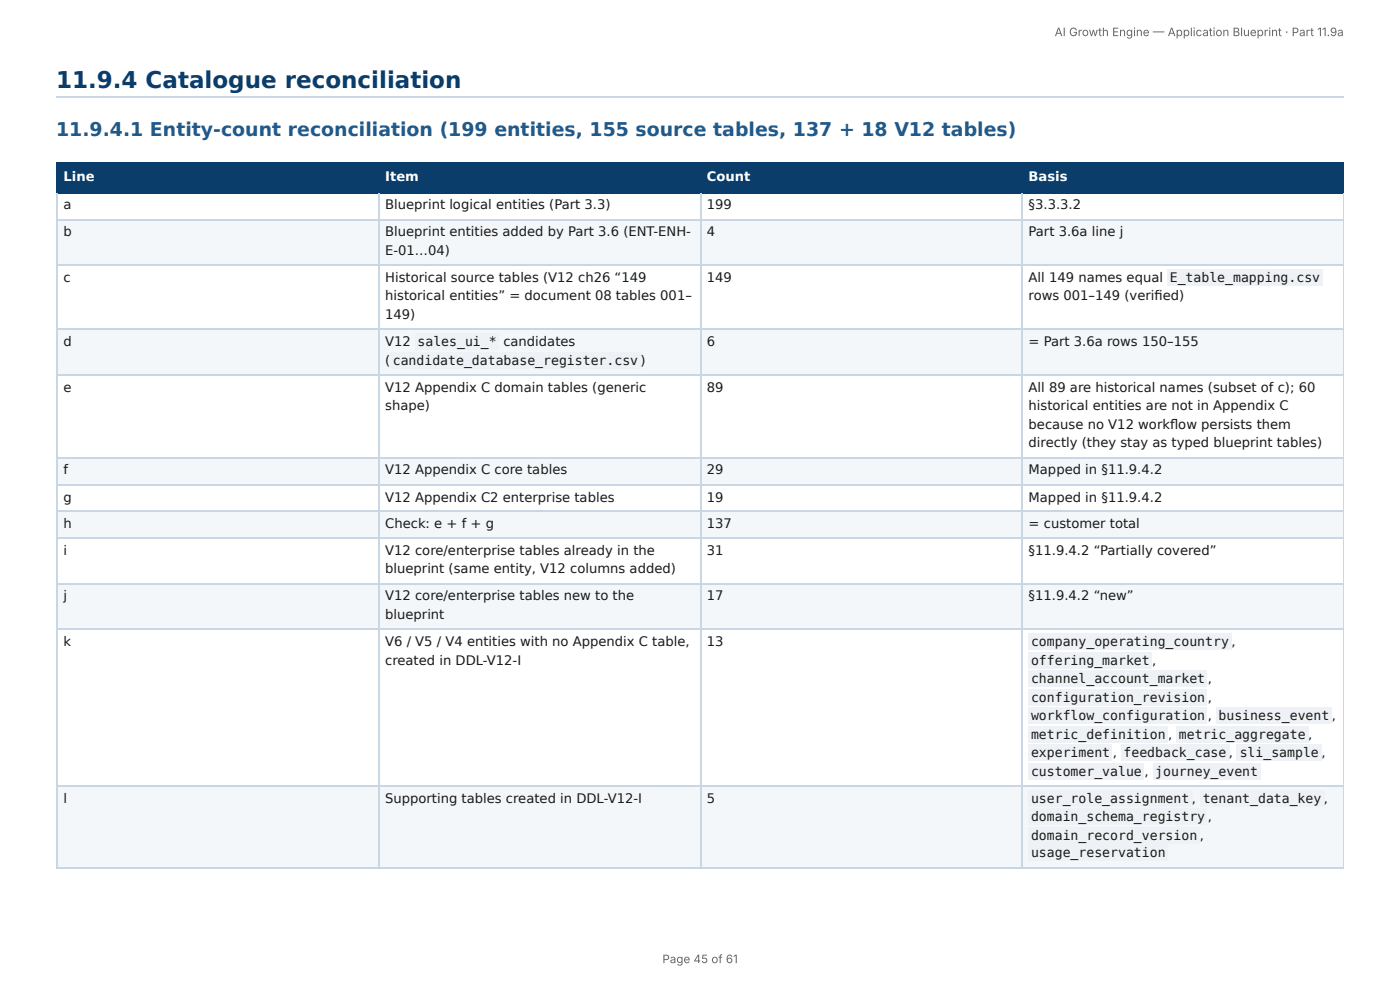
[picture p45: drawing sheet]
<svg xmlns="http://www.w3.org/2000/svg" width="297mm" height="210mm" viewBox="0 0 297 210" stroke-linecap="round" stroke-linejoin="round" font-family="sans-serif">
<defs><g id="words">
<text font-size="4.9" fill="#0b3d6b" x="11.9" y="18.7">11.9.4 Catalogue reconciliation</text>
<text font-size="4" fill="#1f5a8c" x="11.9" y="29">11.9.4.1 Entity-count reconciliation (199 entities, 155 source tables, 137 + 18 V12 tables)</text>
<g font-size="2.8" fill="#fff">
<text x="13.5" y="38.4">Line</text>
<text x="81.8" y="38.4">Item</text>
<text x="150.1" y="38.4">Count</text>
<text x="218.5" y="38.4">Basis</text>
</g>
<g font-size="2.8" fill="#1a1a1a">
<text x="13.5" y="44.4">a</text>
<text x="81.8" y="44.4">Blueprint logical entities (Part 3.3)</text>
<text x="150.1" y="44.4">199</text>
<text x="218.5" y="44.4">§3.3.3.2</text>
<text x="13.5" y="50.2">b</text>
<text x="81.8" y="50.2">Blueprint entities added by Part 3.6 (ENT-ENH-</text>
<text x="150.1" y="50.2">4</text>
<text x="218.5" y="50.2">Part 3.6a line j</text>
<text x="13.5" y="59.9">c</text>
<text x="81.8" y="54.1">E-01…04)</text>
<text x="81.8" y="59.9">Historical source tables (V12 ch26 “149</text>
<text x="150.1" y="59.9">149</text>
<text x="218.5" y="59.9">All 149 names equal</text>
<text x="248.5" y="59.9">E_table_mapping.csv</text>
<text x="81.8" y="63.8">historical entities” = document 08 tables 001–</text>
<text x="218.5" y="63.8">rows 001–149 (verifi ed)</text>
<text x="81.8" y="67.7">149)</text>
<text x="13.5" y="73.5">d</text>
<text x="81.8" y="73.5">V12</text>
<text x="81.8" y="77.4">(</text>
<text x="83.4" y="77.4">candidate_database_register.csv )</text>
<text x="88.7" y="73.5">sales_ui_*</text>
<text x="106.9" y="73.5">candidates</text>
<text x="150.1" y="73.5">6</text>
<text x="218.5" y="73.5">= Part 3.6a rows 150–155</text>
<text x="13.5" y="83.2">e</text>
<text x="81.8" y="83.2">V12 Appendix C domain tables (generic</text>
<text x="150.1" y="83.2">89</text>
<text x="218.5" y="83.2">All 89 are historical names (subset of c); 60</text>
<text x="81.8" y="87.1">shape)</text>
<text x="218.5" y="87.1">historical entities are not in Appendix C</text>
<text x="218.5" y="91.1">because no V12 workfl ow persists them</text>
<text x="218.5" y="95">directly (they stay as typed blueprint tables)</text>
<text x="13.5" y="100.8">f</text>
<text x="81.8" y="100.8">V12 Appendix C core tables</text>
<text x="150.1" y="100.8">29</text>
<text x="218.5" y="100.8">Mapped in §11.9.4.2</text>
<text x="13.5" y="106.5">g</text>
<text x="81.8" y="106.5">V12 Appendix C2 enterprise tables</text>
<text x="150.1" y="106.5">19</text>
<text x="218.5" y="106.5">Mapped in §11.9.4.2</text>
<text x="13.5" y="112">h</text>
<text x="81.8" y="112">Check: e + f + g</text>
<text x="150.1" y="112">137</text>
<text x="218.5" y="112">= customer total</text>
<text x="13.5" y="117.8">i</text>
<text x="81.8" y="117.8">V12 core/enterprise tables already in the</text>
<text x="150.1" y="117.8">31</text>
<text x="218.5" y="117.8">§11.9.4.2 “Partially covered”</text>
<text x="81.8" y="121.7">blueprint (same entity, V12 columns added)</text>
<text x="13.5" y="127.5">j</text>
<text x="81.8" y="127.5">V12 core/enterprise tables new to the</text>
<text x="81.8" y="131.4">blueprint</text>
<text x="150.1" y="127.5">17</text>
<text x="218.5" y="127.5">§11.9.4.2 “new”</text>
<text x="13.5" y="137.2">k</text>
<text x="81.8" y="137.2">V6 / V5 / V4 entities with no Appendix C table,</text>
<text x="150.1" y="137.2">13</text>
<text x="219" y="137.2">company_operating_country ,</text>
<text x="81.8" y="141.1">created in DDL-V12-I</text>
<text x="219" y="141.1">offering_market</text>
<text x="244.7" y="141.1">,</text>
<text x="219" y="145">channel_account_market</text>
<text x="219" y="149">configuration_revision</text>
<text x="256.5" y="145">,</text>
<text x="256.5" y="149">,</text>
<text x="219" y="152.9">workflow_configuration</text>
<text x="256.5" y="152.9">,</text>
<text x="258.8" y="152.9">business_event</text>
<text x="282.9" y="152.9">,</text>
<text x="219" y="156.8">metric_definition</text>
<text x="219" y="160.8">experiment</text>
<text x="236.3" y="160.8">,</text>
<text x="238.6" y="160.8">feedback_case ,</text>
<text x="248.1" y="156.8">,</text>
<text x="250.4" y="156.8">metric_aggregate ,</text>
<text x="263.3" y="160.8">sli_sample ,</text>
<text x="219" y="164.7">customer_value</text>
<text x="243.1" y="164.7">,</text>
<text x="245.4" y="164.7">journey_event</text>
<text x="13.5" y="170.5">l</text>
<text x="81.8" y="170.5">Supporting tables created in DDL-V12-I</text>
<text x="150.1" y="170.5">5</text>
<text x="219" y="170.5">user_role_assignment ,</text>
<text x="255.4" y="170.5">tenant_data_key ,</text>
<text x="219" y="174.4">domain_schema_registry</text>
<text x="219" y="178.3">domain_record_version ,</text>
<text x="256.5" y="174.4">,</text>
<text x="219" y="182">usage_reservation</text>
</g>
<g font-size="2.5" fill="#666">
<text x="224" y="7.7">AI Growth Engine — Application Blueprint · Part 11.9a</text>
<text x="140.7" y="204.5">Page 45 of 61</text>
</g>
</g></defs>
<path d="M11.9 20.7h273.5" fill="none" stroke="#c9d6e3" stroke-width=".26"/>
<g fill="#0b3d6b">
<path d="M12.2 34.7h68.1v6.3h-68.1z"/>
<path d="M80.3 34.7h68.4v6.3h-68.4z"/>
<path d="M148.7 34.7h68.4v6.3h-68.4z"/>
<path d="M217.1 34.7h68.3v6.3h-68.3z"/>
</g>
<g fill="#f4f7fa">
<path d="M12.2 46.8h68.1v9.7h-68.1z"/>
<path d="M80.3 46.8h68.4v9.7h-68.4z"/>
<path d="M148.7 46.8h68.4v9.7h-68.4z"/>
<path d="M217.1 46.8h68.3v9.7h-68.3z"/>
<path d="M12.2 69.8h68.1v9.7h-68.1z"/>
<path d="M80.3 69.8h68.4v9.7h-68.4z"/>
<path d="M148.7 69.8h68.4v9.7h-68.4z"/>
<path d="M217.1 69.8h68.3v9.7h-68.3z"/>
<path d="M12.2 97.1h68.1v5.8h-68.1z"/>
<path d="M80.3 97.1h68.4v5.8h-68.4z"/>
<path d="M148.7 97.1h68.4v5.8h-68.4z"/>
<path d="M217.1 97.1h68.3v5.8h-68.3z"/>
<path d="M12.2 108.6h68.1v5.8h-68.1z"/>
<path d="M80.3 108.6h68.4v5.8h-68.4z"/>
<path d="M148.7 108.6h68.4v5.8h-68.4z"/>
<path d="M217.1 108.6h68.3v5.8h-68.3z"/>
<path d="M12.2 124.1h68.1v9.7h-68.1z"/>
<path d="M80.3 124.1h68.4v9.7h-68.4z"/>
<path d="M148.7 124.1h68.4v9.7h-68.4z"/>
<path d="M217.1 124.1h68.3v9.7h-68.3z"/>
<path d="M12.2 166.8h68.1v17.6h-68.1z"/>
<path d="M80.3 166.8h68.4v17.6h-68.4z"/>
<path d="M148.7 166.8h68.4v17.6h-68.4z"/>
<path d="M217.1 166.8h68.3v17.6h-68.3z"/>
</g>
<path d="M11.9 34.6h273.5M12 34.5v6.5M80.4 34.5v6.5M148.8 34.5v6.5M217 34.5v6.5M11.9 40.9h273.5" fill="none" stroke="#0b3d6b" stroke-width=".26"/>
<path d="M285.3 34.5v6.5" fill="none" stroke="#0b3d6b" stroke-width=".21"/>
<g fill="none" stroke="#c9d6e3" stroke-width=".26">
<path d="M11.9 46.6h273.5M11.9 56.3h273.5M12 41v143.4M80.4 41v143.4M148.8 41v143.4M217 41v143.4M11.9 70h273.5M11.9 79.7h273.5M11.9 97.2h273.5M11.9 103h273.5M11.9 108.5h273.5M11.9 114.3h273.5"/>
<path d="M11.9 124h273.5M11.9 133.6h273.5M11.9 166.9h273.5M11.9 184.2h273.5"/>
</g>
<path d="M285.3 41v143.4" fill="none" stroke="#c9d6e3" stroke-width=".21"/>
<g fill="#eef2f6">
<path d="M248 57.3h33v3.4h-33z"/>
<path d="M88.2 70.9h17.8v3.4h-17.8z"/>
<path d="M82.9 74.8h53.2v3.4h-53.2z"/>
<path d="M218.4 134.6h43.2v3.4h-43.2z"/>
<path d="M218.4 138.5h26.2v3.4h-26.2z"/>
<path d="M218.4 142.4h38v3.4h-38z"/>
<path d="M218.4 146.4h38v3.4h-38z"/>
<path d="M218.4 150.3h38v3.4h-38z"/>
<path d="M258.2 150.3h24.7v3.4h-24.7z"/>
<path d="M218.4 154.2h29.6v3.4h-29.6z"/>
<path d="M249.8 154.2h28.1v3.4h-28.1z"/>
<path d="M218.4 158.1h17.8v3.5h-17.8z"/>
<path d="M238.1 158.1h23v3.5h-23z"/>
<path d="M262.7 158.1h18.1v3.5h-18.1z"/>
<path d="M218.4 162.1h24.6v3.4h-24.6z"/>
<path d="M244.9 162.1h22.8v3.4h-22.8z"/>
<path d="M218.4 167.8h34.9v3.5h-34.9z"/>
<path d="M254.8 167.8h26.5v3.5h-26.5z"/>
<path d="M218.4 171.8h38v3.4h-38z"/>
<path d="M218.4 175.7h36.4v3.4h-36.4z"/>
<path d="M218.4 179.4h29.6v3.4h-29.6z"/>
</g>
<use href="#words"/>
</svg>
